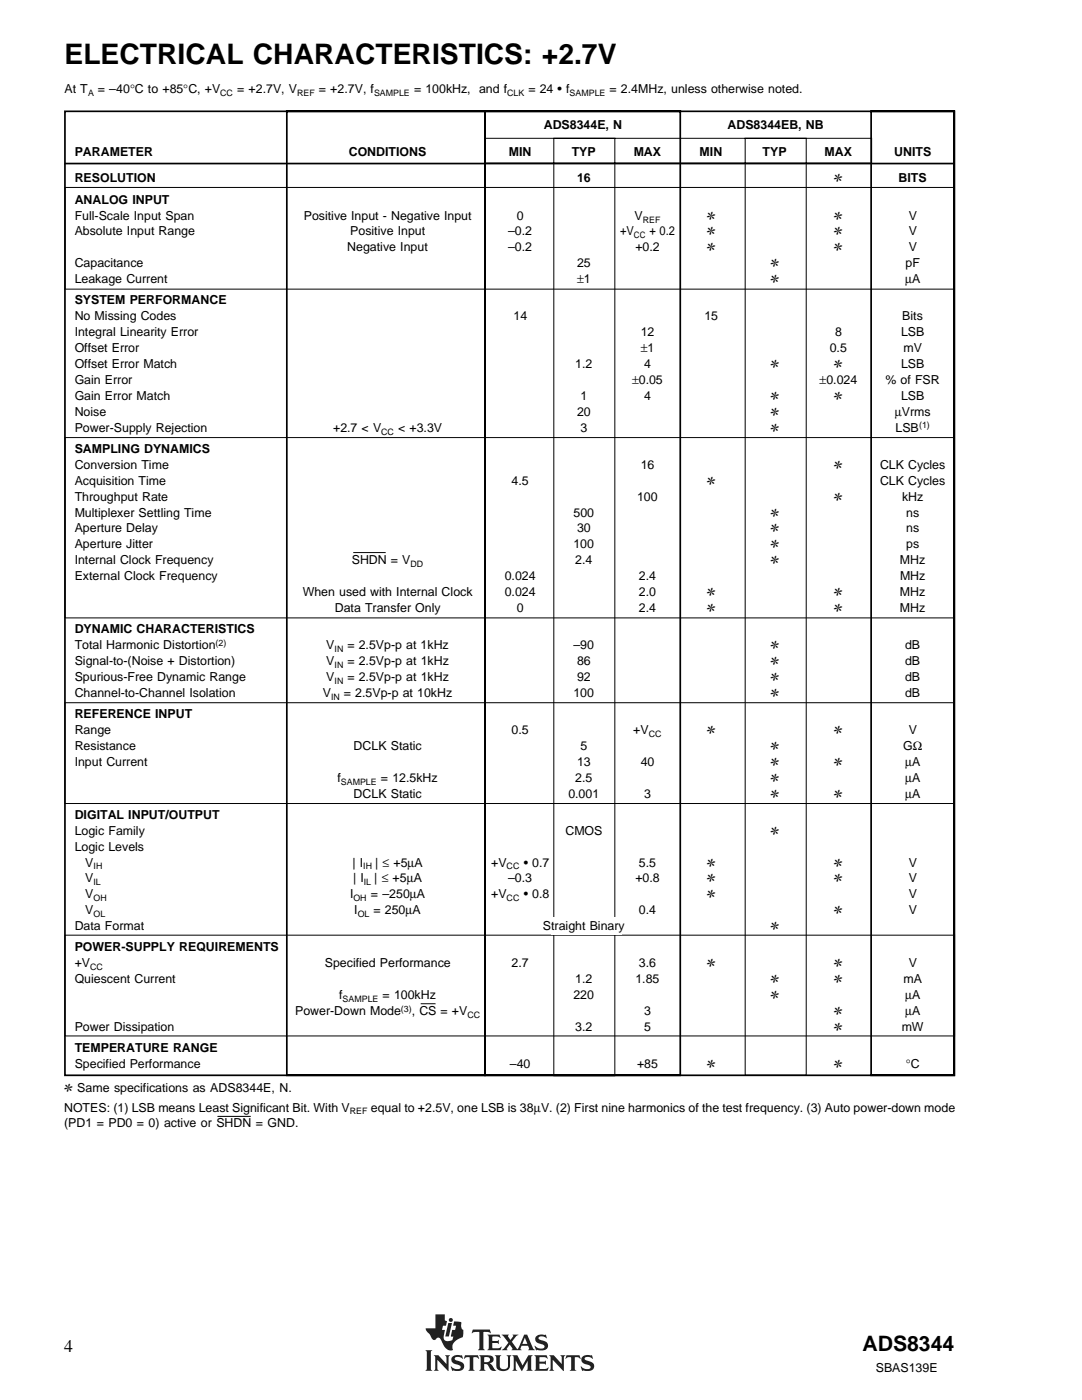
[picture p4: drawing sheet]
<svg xmlns="http://www.w3.org/2000/svg" width="216mm" height="279mm" viewBox="0 0 216 279" stroke-linecap="round" stroke-linejoin="round" font-family="sans-serif">
<defs><g id="words">
<text font-size="5.6" x="12.9" y="12.9">ELECTRICAL CHARACTERISTICS: +2.7V</text>
<text font-size="4.2" x="172.1" y="269.7">ADS8344</text>
<text font-size="3.5" x="12.8" y="269.7">4</text>
<g font-size="2.5">
<text x="12.9" y="18.5">At T</text>
<text x="19.5" y="18.5">= –40°C to +85°C, +V</text>
<text x="47.3" y="18.5">= +2.7V, V</text>
<text x="63.6" y="18.5">= +2.7V, f</text>
<text x="82.6" y="18.5">= 100kHz, and f</text>
<text x="105.4" y="18.5">= 24 • f</text>
<text x="121.6" y="18.5">= 2.4MHz, unless otherwise noted.</text>
<text x="108.5" y="25.7">ADS8344E, N</text>
<text x="145.2" y="25.7">ADS8344EB, NB</text>
<text x="14.9" y="31.1">PARAMETER</text>
<text x="69.6" y="31.1">CONDITIONS</text>
<text x="101.5" y="31.1">MIN</text>
<text x="114.1" y="31.1">TYP</text>
<text x="126.4" y="31.1">MAX</text>
<text x="139.6" y="31.1">MIN</text>
<text x="152.2" y="31.1">TYP</text>
<text x="164.5" y="31.1">MAX</text>
<text x="178.4" y="31.1">UNITS</text>
<text x="14.9" y="36.4">RESOLUTION</text>
<text x="14.9" y="40.6">ANALOG INPUT</text>
<text x="115.1" y="36.4">16</text>
<text x="166.4" y="36.4">✻</text>
<text x="179.3" y="36.4">BITS</text>
<text x="14.9" y="47">Absolute Input Range</text>
<text x="14.9" y="43.8">Full-Scale Input Span</text>
<text x="60.6" y="43.8">Positive Input - Negative Input</text>
<text x="69.9" y="47">Positive Input</text>
<text x="101.4" y="47">–0.2</text>
<text x="103.1" y="43.8">0</text>
<text x="123.7" y="47">+V</text>
<text x="126.6" y="43.8">V</text>
<text x="129.6" y="47">+ 0.2</text>
<text x="141" y="43.8">✻</text>
<text x="141" y="47">✻</text>
<text x="166.4" y="43.8">✻</text>
<text x="166.4" y="47">✻</text>
<text x="181.3" y="43.8">V</text>
<text x="181.3" y="47">V</text>
<text x="14.9" y="53.3">Capacitance</text>
<text x="69.3" y="50.2">Negative Input</text>
<text x="101.4" y="50.2">–0.2</text>
<text x="115.1" y="53.3">25</text>
<text x="126.8" y="50.2">+0.2</text>
<text x="141" y="50.2">✻</text>
<text x="153.7" y="53.3">✻</text>
<text x="166.4" y="50.2">✻</text>
<text x="180.7" y="53.3">pF</text>
<text x="181.3" y="50.2">V</text>
<text x="14.9" y="56.5">Leakage Current</text>
<text x="115.1" y="56.5">±1</text>
<text x="153.7" y="56.5">✻</text>
<text x="180.6" y="56.5">µA</text>
<text x="14.9" y="60.7">SYSTEM PERFORMANCE</text>
<text x="14.9" y="63.9">No Missing Codes</text>
<text x="102.5" y="63.9">14</text>
<text x="140.6" y="63.9">15</text>
<text x="180" y="63.9">Bits</text>
<text x="14.9" y="67.1">Integral Linearity Error</text>
<text x="14.9" y="70.3">Offset Error</text>
<text x="127.8" y="67.1">12</text>
<text x="127.8" y="70.3">±1</text>
<text x="165.6" y="70.3">0.5</text>
<text x="166.6" y="67.1">8</text>
<text x="179.8" y="67.1">LSB</text>
<text x="180.3" y="70.3">mV</text>
<text x="14.9" y="73.4">Offset Error Match</text>
<text x="14.9" y="76.6">Gain Error</text>
<text x="114.8" y="73.4">1.2</text>
<text x="126.1" y="76.6">±0.05</text>
<text x="128.5" y="73.4">4</text>
<text x="153.7" y="73.4">✻</text>
<text x="163.5" y="76.6">±0.024</text>
<text x="166.4" y="73.4">✻</text>
<text x="176.7" y="76.6">% of FSR</text>
<text x="179.8" y="73.4">LSB</text>
<text x="14.9" y="79.8">Gain Error Match</text>
<text x="14.9" y="83">Noise</text>
<text x="115.1" y="83">20</text>
<text x="115.8" y="79.8">1</text>
<text x="128.5" y="79.8">4</text>
<text x="153.7" y="79.8">✻</text>
<text x="153.7" y="83">✻</text>
<text x="166.4" y="79.8">✻</text>
<text x="178.5" y="83">µVrms</text>
<text x="179.8" y="79.8">LSB</text>
<text x="14.9" y="86.1">Power-Supply Rejection</text>
<text x="66.5" y="86.1">+2.7 &lt; V</text>
<text x="79.4" y="86.1">&lt; +3.3V</text>
<text x="115.8" y="86.1">3</text>
<text x="153.7" y="86.1">✻</text>
<text x="178.7" y="86.1">LSB</text>
<text x="14.9" y="90.4">SAMPLING DYNAMICS</text>
<text x="14.9" y="93.6">Conversion Time</text>
<text x="127.8" y="93.6">16</text>
<text x="166.4" y="93.6">✻</text>
<text x="175.6" y="93.6">CLK Cycles</text>
<text x="14.9" y="96.7">Acquisition Time</text>
<text x="14.9" y="99.9">Throughput Rate</text>
<text x="102.1" y="96.7">4.5</text>
<text x="127.1" y="99.9">100</text>
<text x="141" y="96.7">✻</text>
<text x="166.4" y="99.9">✻</text>
<text x="175.6" y="96.7">CLK Cycles</text>
<text x="180" y="99.9">kHz</text>
<text x="14.9" y="106.3">Aperture Delay</text>
<text x="14.9" y="103.1">Multiplexer Settling Time</text>
<text x="114.4" y="103.1">500</text>
<text x="115.1" y="106.3">30</text>
<text x="153.7" y="106.3">✻</text>
<text x="153.7" y="103.1">✻</text>
<text x="180.8" y="106.3">ns</text>
<text x="180.8" y="103.1">ns</text>
<text x="14.9" y="109.4">Aperture Jitter</text>
<text x="14.9" y="112.6">Internal Clock Frequency</text>
<text x="70.2" y="112.6">SHDN = V</text>
<text x="114.4" y="109.4">100</text>
<text x="114.8" y="112.6">2.4</text>
<text x="153.7" y="109.4">✻</text>
<text x="153.7" y="112.6">✻</text>
<text x="179.6" y="112.6">MHz</text>
<text x="180.8" y="109.4">ps</text>
<text x="14.9" y="115.8">External Clock Frequency</text>
<text x="60.4" y="119">When used with Internal Clock</text>
<text x="100.7" y="119">0.024</text>
<text x="100.7" y="115.8">0.024</text>
<text x="127.5" y="119">2.0</text>
<text x="127.5" y="115.8">2.4</text>
<text x="141" y="119">✻</text>
<text x="166.4" y="119">✻</text>
<text x="179.6" y="119">MHz</text>
<text x="179.6" y="115.8">MHz</text>
<text x="66.8" y="122.1">Data Transfer Only</text>
<text x="103.1" y="122.1">0</text>
<text x="127.5" y="122.1">2.4</text>
<text x="141" y="122.1">✻</text>
<text x="166.4" y="122.1">✻</text>
<text x="179.6" y="122.1">MHz</text>
<text x="14.9" y="126.4">DYNAMIC CHARACTERISTICS</text>
<text x="14.9" y="129.5">Total Harmonic Distortion</text>
<text x="65.1" y="129.5">V</text>
<text x="69.3" y="129.5">= 2.5Vp-p at 1kHz</text>
<text x="114.4" y="129.5">–90</text>
<text x="153.7" y="129.5">✻</text>
<text x="180.6" y="129.5">dB</text>
<text x="14.9" y="132.7">Signal-to-(Noise + Distortion)</text>
<text x="14.9" y="135.9">Spurious-Free Dynamic Range</text>
<text x="65.1" y="132.7">V</text>
<text x="65.1" y="135.9">V</text>
<text x="69.3" y="132.7">= 2.5Vp-p at 1kHz</text>
<text x="69.3" y="135.9">= 2.5Vp-p at 1kHz</text>
<text x="115.1" y="132.7">86</text>
<text x="115.1" y="135.9">92</text>
<text x="153.7" y="132.7">✻</text>
<text x="153.7" y="135.9">✻</text>
<text x="180.6" y="132.7">dB</text>
<text x="180.6" y="135.9">dB</text>
<text x="14.9" y="139.1">Channel-to-Channel Isolation</text>
<text x="14.9" y="143.3">REFERENCE INPUT</text>
<text x="64.4" y="139.1">V</text>
<text x="68.6" y="139.1">= 2.5Vp-p at 10kHz</text>
<text x="114.4" y="139.1">100</text>
<text x="153.7" y="139.1">✻</text>
<text x="180.6" y="139.1">dB</text>
<text x="14.9" y="149.6">Resistance</text>
<text x="14.9" y="146.5">Range</text>
<text x="70.6" y="149.6">DCLK Static</text>
<text x="102.1" y="146.5">0.5</text>
<text x="115.8" y="149.6">5</text>
<text x="126.4" y="146.5">+V</text>
<text x="141" y="146.5">✻</text>
<text x="153.7" y="149.6">✻</text>
<text x="166.4" y="146.5">✻</text>
<text x="180.2" y="149.6">GΩ</text>
<text x="181.3" y="146.5">V</text>
<text x="14.9" y="152.8">Input Current</text>
<text x="67.4" y="156">f</text>
<text x="76" y="156">= 12.5kHz</text>
<text x="114.8" y="156">2.5</text>
<text x="115.1" y="152.8">13</text>
<text x="127.8" y="152.8">40</text>
<text x="153.7" y="152.8">✻</text>
<text x="153.7" y="156">✻</text>
<text x="166.4" y="152.8">✻</text>
<text x="180.6" y="152.8">µA</text>
<text x="180.6" y="156">µA</text>
<text x="70.6" y="159.2">DCLK Static</text>
<text x="113.4" y="159.2">0.001</text>
<text x="128.5" y="159.2">3</text>
<text x="153.7" y="159.2">✻</text>
<text x="166.4" y="159.2">✻</text>
<text x="180.6" y="159.2">µA</text>
<text x="14.9" y="163.4">DIGITAL INPUT/OUTPUT</text>
<text x="14.9" y="166.6">Logic Family</text>
<text x="112.8" y="166.6">CMOS</text>
<text x="153.7" y="166.6">✻</text>
<text x="14.9" y="169.8">Logic Levels</text>
<text x="17" y="172.9">V</text>
<text x="70.3" y="172.9">| I</text>
<text x="74.8" y="172.9">| ≤ +5µA</text>
<text x="98" y="172.9">+V</text>
<text x="104.5" y="172.9">• 0.7</text>
<text x="127.5" y="172.9">5.5</text>
<text x="141" y="172.9">✻</text>
<text x="166.4" y="172.9">✻</text>
<text x="181.3" y="172.9">V</text>
<text x="17" y="176.1">V</text>
<text x="17" y="179.3">V</text>
<text x="69.8" y="179.3">I</text>
<text x="70.5" y="176.1">| I</text>
<text x="74" y="179.3">= –250µA</text>
<text x="74.7" y="176.1">| ≤ +5µA</text>
<text x="98" y="179.3">+V</text>
<text x="101.4" y="176.1">–0.3</text>
<text x="104.5" y="179.3">• 0.8</text>
<text x="126.8" y="176.1">+0.8</text>
<text x="141" y="179.3">✻</text>
<text x="141" y="176.1">✻</text>
<text x="166.4" y="176.1">✻</text>
<text x="181.3" y="179.3">V</text>
<text x="181.3" y="176.1">V</text>
<text x="14.9" y="185.6">Data Format</text>
<text x="17" y="182.5">V</text>
<text x="70.7" y="182.5">I</text>
<text x="74.5" y="182.5">= 250µA</text>
<text x="108.3" y="185.6">Straight Binary</text>
<text x="127.5" y="182.5">0.4</text>
<text x="153.7" y="185.6">✻</text>
<text x="166.4" y="182.5">✻</text>
<text x="181.3" y="182.5">V</text>
<text x="14.9" y="189.9">POWER-SUPPLY REQUIREMENTS</text>
<text x="14.9" y="196.2">Quiescent Current</text>
<text x="14.9" y="193">+V</text>
<text x="64.8" y="193">Specified Performance</text>
<text x="102.1" y="193">2.7</text>
<text x="114.8" y="196.2">1.2</text>
<text x="126.8" y="196.2">1.85</text>
<text x="127.5" y="193">3.6</text>
<text x="141" y="193">✻</text>
<text x="153.7" y="196.2">✻</text>
<text x="166.4" y="193">✻</text>
<text x="166.4" y="196.2">✻</text>
<text x="180.3" y="196.2">mA</text>
<text x="181.3" y="193">V</text>
<text x="58.9" y="202.6">Power-Down Mode</text>
<text x="67.7" y="199.4">f</text>
<text x="76.4" y="199.4">= 100kHz</text>
<text x="82.2" y="202.6">, CS = +V</text>
<text x="114.4" y="199.4">220</text>
<text x="128.5" y="202.6">3</text>
<text x="153.7" y="199.4">✻</text>
<text x="166.4" y="202.6">✻</text>
<text x="180.6" y="199.4">µA</text>
<text x="180.6" y="202.6">µA</text>
<text x="14.9" y="205.7">Power Dissipation</text>
<text x="14.9" y="210">TEMPERATURE RANGE</text>
<text x="114.8" y="205.7">3.2</text>
<text x="128.5" y="205.7">5</text>
<text x="166.4" y="205.7">✻</text>
<text x="179.9" y="205.7">mW</text>
<text x="14.9" y="213.1">Specified Performance</text>
<text x="101.7" y="213.1">–40</text>
<text x="127.1" y="213.1">+85</text>
<text x="141" y="213.1">✻</text>
<text x="166.4" y="213.1">✻</text>
<text x="180.7" y="213.1">°C</text>
<text x="12.8" y="217.9">✻ Same specifications as ADS8344E, N.</text>
<text x="12.8" y="221.8">NOTES: (1) LSB means Least Significant Bit. With V</text>
<text x="74" y="221.8">equal to +2.5V, one LSB is 38µV. (2) First nine harmonics of the test frequency. (3) Auto power-down mode</text>
<text x="12.8" y="225">(PD1 = PD0 = 0) active or SHDN = GND.</text>
<text x="174.8" y="273.8">SBAS139E</text>
</g>
<g font-size="1.8">
<text x="17.6" y="19.1">A</text>
<text x="43.9" y="19.1">CC</text>
<text x="59.3" y="19.1">REF</text>
<text x="74.6" y="19.1">SAMPLE</text>
<text x="101.2" y="19.1">CLK</text>
<text x="113.7" y="19.1">SAMPLE</text>
<text x="126.5" y="47.6">CC</text>
<text x="128.3" y="44.4">REF</text>
<text x="76.1" y="86.7">CC</text>
<text x="183.4" y="85.5">(1)</text>
<text x="81.9" y="113.2">DD</text>
<text x="43" y="128.9">(2)</text>
<text x="66.8" y="130.1">IN</text>
<text x="66.8" y="133.3">IN</text>
<text x="66.8" y="136.5">IN</text>
<text x="66.1" y="139.7">IN</text>
<text x="129.5" y="147.1">CC</text>
<text x="68" y="156.6">SAMPLE</text>
<text x="18.7" y="173.5">IH</text>
<text x="72.5" y="173.5">IH</text>
<text x="101.1" y="173.5">CC</text>
<text x="18.7" y="176.7">IL</text>
<text x="18.7" y="179.9">OH</text>
<text x="70.5" y="179.9">OH</text>
<text x="72.6" y="176.7">IL</text>
<text x="101.1" y="179.9">CC</text>
<text x="18.7" y="183">OL</text>
<text x="71.4" y="183">OL</text>
<text x="18" y="193.6">CC</text>
<text x="68.4" y="200">SAMPLE</text>
<text x="80" y="201.9">(3)</text>
<text x="93.3" y="203.2">CC</text>
<text x="69.8" y="222.4">REF</text>
</g>
</g></defs>
<g fill="#231f20">
<path d="M86.9 262.3h1.9v1.2l.4 .1-.2 1h-.6l-.2 .8h.6l-.3 1.3a.75 .75 0 0 0 .7 1l1.1-.3 .2-.7h-.5l.2-1.3h.6l.2-.8h-.6l.2-.9 1.5 .2-.1 .9 .2 .4 .2 .2v.9a.62 .62 0 0 1-.6 .8l-1.2 .8-.3 .5v.6a.27 .27 0 0 1 .1 .3 .27 .27 0 0 1-.2 .2 2.07 2.07 0 0 1-2-1.7l-.1-.1a.62 .62 0 0 0-.4-.7 .62 .62 0 0 0-.8 .3 .48 .48 0 0 1-.7-.2l-.4-.7-.8-.9-.1-.4h2z" fill-rule="evenodd"/>
<path d="M89.5 264h.7l-.6 2.7h-.7z" fill-rule="evenodd"/>
<path d="M107 266.7l.5-.3h1.3l.1-.1 .2 .8-.7-.4-.8 .1a.38 .38 0 0 0-.1 .5 .38 .38 0 0 0 .5 .2 1.15 1.15 0 0 1 1.3 1.4l-.2 .3-.5 .3-1.5-.1-.1 .1-.3-.9 .7 .4 .7 .1a.44 .44 0 0 0 .5-.4 .44 .44 0 0 0-.4-.4 1.19 1.19 0 0 1-1.3-1.4z" fill-rule="evenodd"/>
<path d="M97.3 266.4h2.4l.1 .7-.5-.4-1.1 .1v.8h1.1l.2-.2v.8l-.3-.2h-1v1l1.4 .1 .4-.4 .1 .1-.2 .7h-2.6l.2-.6v-2.1z" fill-rule="evenodd"/>
<path d="M94.4 265.3h3.3l.2 .8-.6-.3-.8 .1v3.2l.2 .4h-1.3l.3-.4v-3.2l-.9-.1-.6 .3z" fill-rule="evenodd"/>
<path d="M100.1 266.4h1.4l-.1 .3 .5 .7 .5-.8-.1-.2h1.1l-.4 .3-.9 1.1 1.1 1.5 1.4-2.9h.6l1.2 2.7 .3 .4h-1.3l.2-.3-.2-.6h-1.3l-.2 .6 .2 .3h-2l.2-.4-.6-.8-.6 .9 .2 .3h-1.2l.5-.4 .9-1.1z" fill-rule="evenodd"/>
<circle cx="90" cy="263.4" r=".41"/>
</g>
<path d="M104.7 267l.5 1.2h-1z" fill="#fff"/>
<g fill="#231f20">
<path d="M84.9 269.5h1.4l-.3 .3v3.5l.3 .3h-1.4l.3-.4v-3.4z" fill-rule="evenodd"/>
<path d="M86.6 270.5h.9l1.6 1.7v-1.4l-.3-.3h1l-.3 .3v2.8l-2.2-2.2v1.8l.3 .4h-1l.3-.4v-2.4z" fill-rule="evenodd"/>
<path d="M98.7 270.5h1.3l-.3 .3v1.9l.2 .4 .5 .2 .6-.1 .4-.5v-1.9l-.3-.3h1l-.3 .3v1.8a1.43 1.43 0 0 1-1.3 1.1 1.43 1.43 0 0 1-1.4-.9l-.1-2z" fill-rule="evenodd"/>
<path d="M92.8 270.5h2.6l.2 .7-.6-.4h-.4l-.2 .2v2.2l.3 .4h-1.2l.2-.5v-2.2h-.6l-.5 .3z" fill-rule="evenodd"/>
<path d="M90.3 270.7a1.88 1.88 0 0 1 1.7-.2l.2-.1 .2 .8-.6-.3-.5-.1a.38 .38 0 0 0-.5 .2 .38 .38 0 0 0 .3 .5 1.33 1.33 0 0 1 1.5 1.2l-.1 .4a1.05 1.05 0 0 1-1 .5h-.5a.44 .44 0 0 0-.7 0l-.4-.9h.1l.8 .5h.7l.4-.1a.44 .44 0 0 0 0-.5 .44 .44 0 0 0-.5-.2 1.16 1.16 0 0 1-1.3-1.4z" fill-rule="evenodd"/>
<path d="M102.2 270.5h1l1.1 2 1.1-2h.9l-.3 .3v2.4l.3 .4h-1.3l.3-.3v-1.7l-1.2 2-1.2-2.1v1.7l.3 .4h-1l.3-.5v-2.1z" fill-rule="evenodd"/>
<path d="M109.6 270.5h.9l1.6 1.7v-1.4l-.3-.3h1l-.3 .3v2.8l-2.2-2.2v1.9l.3 .3h-1l.3-.4v-2.4z" fill-rule="evenodd"/>
<path d="M106.6 270.5h2.5l.1 .7-.5-.4-1.1 .1v.8h1l.3-.2v.9l-.2-.2-1.1-.1v1l1.3 .1 .5-.3-.1 .7h-2.7l.3-.4v-2.4z" fill-rule="evenodd"/>
<path d="M113.1 270.5h2.5l.3 .7-.5-.3h-.7v2.4l.3 .3h-1.3l.3-.4v-2.2l-.1-.2h-.5l-.6 .4z" fill-rule="evenodd"/>
<path d="M116.3 270.7a1.91 1.91 0 0 1 1.7-.2l.1-.1 .2 .8h-.1a1.24 1.24 0 0 0-1.2-.4 .34 .34 0 0 0-.3 .4 .34 .34 0 0 0 .3 .3 1.43 1.43 0 0 1 1.6 1.2l-.1 .2a1.01 1.01 0 0 1-1 .7l-1.1-.1-.2 .1-.3-.9 1 .5 .8-.1a.42 .42 0 0 0 .1-.5 .42 .42 0 0 0-.4-.2 1.21 1.21 0 0 1-1.4-1.3z" fill-rule="evenodd"/>
<path d="M95.6 270.5h1.8a.83 .83 0 0 1 1 .3 .83 .83 0 0 1-.2 1.1l-.5 .1 .5 .4 .5 .9 .3 .1-.2 .2a1.09 1.09 0 0 1-1.3-1l-.3-.3-.6-.1v1l.3 .4h-1.3l.3-.5v-2.1z" fill-rule="evenodd"/>
</g>
<path d="M96.7 270.9l.5-.1a.52 .52 0 0 1 .6 .5 .52 .52 0 0 1-.5 .5h-.7z" fill-rule="evenodd" fill="#fff"/>
<path d="M12.9 32.6h177.5M13 22.2h177.4v192.4h-177.4zM57.2 22.2h39.6v192.4h-39.6zM96.8 22.2h38.9v192.4h-38.9zM173.8 22.2h16.6v192.4h-16.6z" fill="none" stroke="#000" stroke-width=".34"/>
<path d="M96.7 27.6h77.2v4.9h-77.2zM110.5 27.6h12.2v187.1h-12.2zM148.7 27.6h12.2v187h-12.2zM13 87.3h177.4v36h-177.4zM13 140.2h177.4v20.2h-177.4zM13 186.6h177.5v20.1h-177.5z" fill="none" stroke="#000" stroke-width=".2"/>
<path d="M110 183.1h14.1v3.4h-14.1z" fill-rule="evenodd" fill="#fff"/>
<path d="M13 37.4h177.4v20.3h-177.4zM70.5 110.3h6.5M83.9 200.3h3M43.4 222.8h6.6" fill="none" stroke="#000" stroke-width=".2"/>
<use href="#words"/>
</svg>
